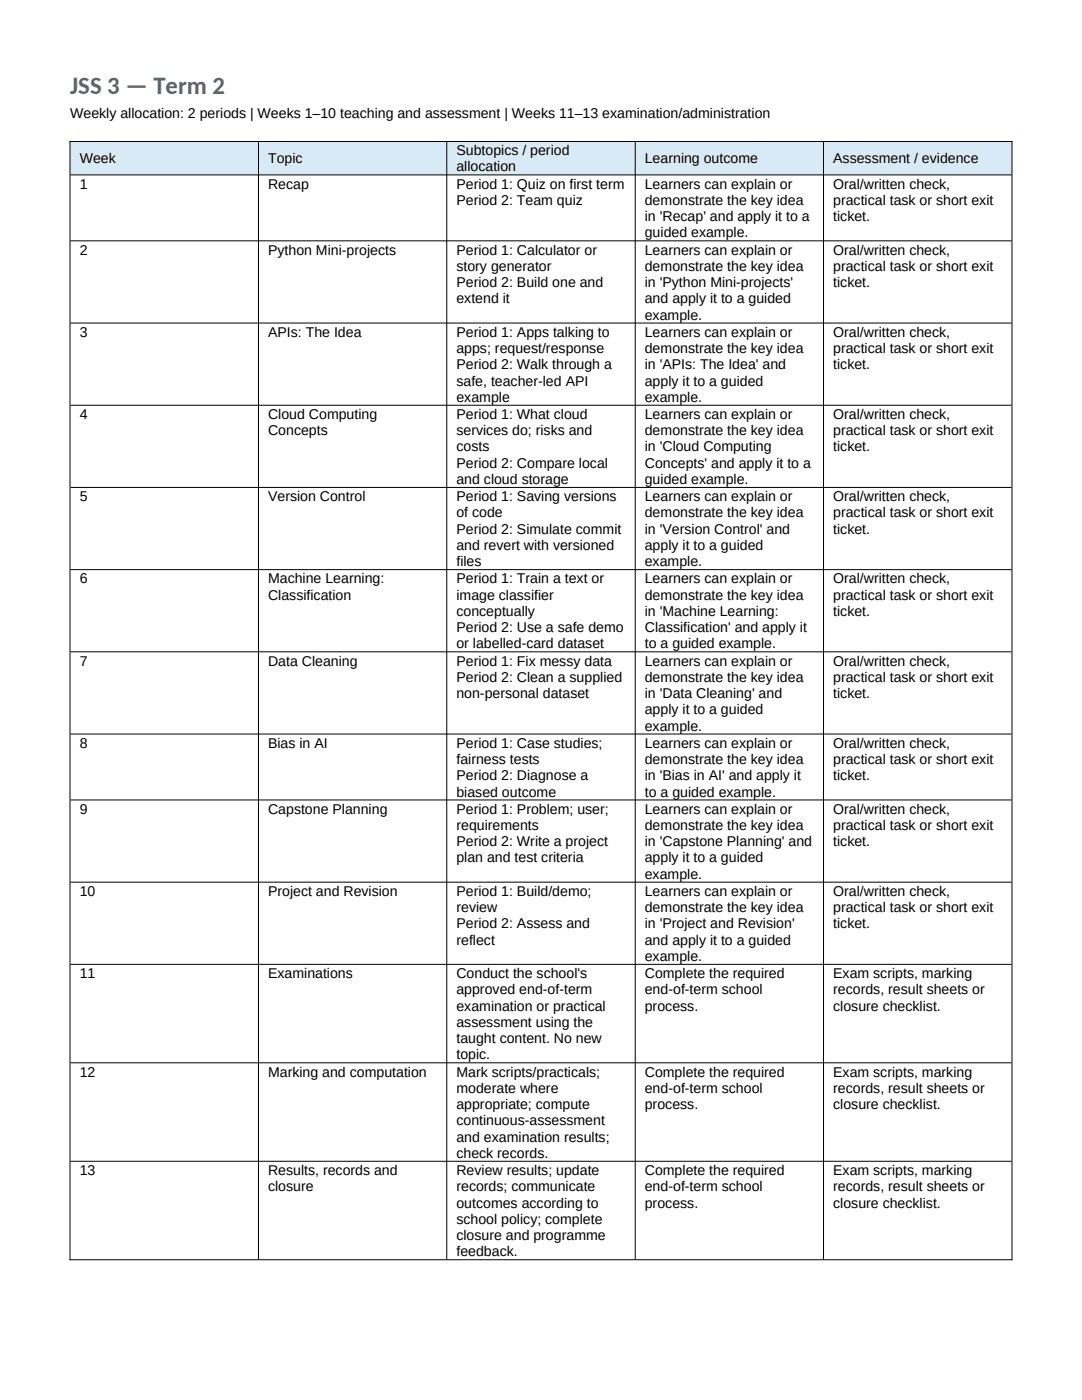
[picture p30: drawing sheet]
<svg xmlns="http://www.w3.org/2000/svg" width="216mm" height="279mm" viewBox="0 0 216 279" stroke-linecap="round" stroke-linejoin="round" font-family="sans-serif">
<defs><g id="words">
<text font-size="4.9" fill="#365f91" x="14" y="18.7">JSS 3 — Term 2</text>
<g font-size="2.8">
<text x="14" y="23.5">Weekly allocation: 2 periods | Weeks 1–10 teaching and assessment | Weeks 11–13 examination/administration</text>
<text x="15.9" y="32.6">Week</text>
<text x="53.5" y="32.6">Topic</text>
<text x="91.1" y="31">Subtopics / period</text>
<text x="91.1" y="34.2">allocation</text>
<text x="128.7" y="32.6">Learning outcome</text>
<text x="166.3" y="32.6">Assessment / evidence</text>
<text x="15.9" y="37.6">1</text>
<text x="53.5" y="37.6">Recap</text>
<text x="91.1" y="37.6">Period 1: Quiz on first term</text>
<text x="91.1" y="40.9">Period 2: Team quiz</text>
<text x="128.7" y="37.6">Learners can explain or</text>
<text x="128.7" y="40.9">demonstrate the key idea</text>
<text x="166.3" y="37.6">Oral/written check,</text>
<text x="166.3" y="40.9">practical task or short exit</text>
<text x="128.7" y="44.1">in 'Recap' and apply it to a</text>
<text x="128.7" y="47.4">guided example.</text>
<text x="166.3" y="44.1">ticket.</text>
<text x="15.9" y="50.8">2</text>
<text x="53.5" y="50.8">Python Mini-projects</text>
<text x="91.1" y="50.8">Period 1: Calculator or</text>
<text x="128.7" y="50.8">Learners can explain or</text>
<text x="166.3" y="50.8">Oral/written check,</text>
<text x="91.1" y="54">story generator</text>
<text x="91.1" y="57.3">Period 2: Build one and</text>
<text x="128.7" y="54">demonstrate the key idea</text>
<text x="128.7" y="57.3">in 'Python Mini-projects'</text>
<text x="166.3" y="54">practical task or short exit</text>
<text x="166.3" y="57.3">ticket.</text>
<text x="91.1" y="60.5">extend it</text>
<text x="128.7" y="60.5">and apply it to a guided</text>
<text x="128.7" y="63.8">example.</text>
<text x="15.9" y="67.2">3</text>
<text x="53.5" y="67.2">APIs: The Idea</text>
<text x="91.1" y="67.2">Period 1: Apps talking to</text>
<text x="91.1" y="70.4">apps; request/response</text>
<text x="128.7" y="67.2">Learners can explain or</text>
<text x="128.7" y="70.4">demonstrate the key idea</text>
<text x="166.3" y="67.2">Oral/written check,</text>
<text x="166.3" y="70.4">practical task or short exit</text>
<text x="91.1" y="73.7">Period 2: Walk through a</text>
<text x="91.1" y="76.9">safe, teacher-led API</text>
<text x="128.7" y="73.7">in 'APIs: The Idea' and</text>
<text x="128.7" y="76.9">apply it to a guided</text>
<text x="166.3" y="73.7">ticket.</text>
<text x="15.9" y="83.6">4</text>
<text x="53.5" y="83.6">Cloud Computing</text>
<text x="91.1" y="80.2">example</text>
<text x="91.1" y="83.6">Period 1: What cloud</text>
<text x="128.7" y="80.2">example.</text>
<text x="128.7" y="83.6">Learners can explain or</text>
<text x="166.3" y="83.6">Oral/written check,</text>
<text x="53.5" y="86.9">Concepts</text>
<text x="91.1" y="86.9">services do; risks and</text>
<text x="128.7" y="86.9">demonstrate the key idea</text>
<text x="166.3" y="86.9">practical task or short exit</text>
<text x="91.1" y="90.1">costs</text>
<text x="91.1" y="93.3">Period 2: Compare local</text>
<text x="128.7" y="90.1">in 'Cloud Computing</text>
<text x="128.7" y="93.3">Concepts' and apply it to a</text>
<text x="166.3" y="90.1">ticket.</text>
<text x="15.9" y="100">5</text>
<text x="53.5" y="100">Version Control</text>
<text x="91.1" y="96.6">and cloud storage</text>
<text x="91.1" y="100">Period 1: Saving versions</text>
<text x="128.7" y="96.6">guided example.</text>
<text x="128.7" y="100">Learners can explain or</text>
<text x="166.3" y="100">Oral/written check,</text>
<text x="91.1" y="103.3">of code</text>
<text x="91.1" y="106.5">Period 2: Simulate commit</text>
<text x="128.7" y="103.3">demonstrate the key idea</text>
<text x="128.7" y="106.5">in 'Version Control' and</text>
<text x="166.3" y="103.3">practical task or short exit</text>
<text x="166.3" y="106.5">ticket.</text>
<text x="91.1" y="109.7">and revert with versioned</text>
<text x="91.1" y="113">files</text>
<text x="128.7" y="109.7">apply it to a guided</text>
<text x="128.7" y="113">example.</text>
<text x="15.9" y="116.4">6</text>
<text x="53.5" y="116.4">Machine Learning:</text>
<text x="53.5" y="119.7">Classification</text>
<text x="91.1" y="116.4">Period 1: Train a text or</text>
<text x="91.1" y="119.7">image classifier</text>
<text x="128.7" y="116.4">Learners can explain or</text>
<text x="128.7" y="119.7">demonstrate the key idea</text>
<text x="166.3" y="116.4">Oral/written check,</text>
<text x="166.3" y="119.7">practical task or short exit</text>
<text x="91.1" y="122.9">conceptually</text>
<text x="128.7" y="122.9">in 'Machine Learning:</text>
<text x="166.3" y="122.9">ticket.</text>
<text x="91.1" y="126.2">Period 2: Use a safe demo</text>
<text x="91.1" y="129.4">or labelled-card dataset</text>
<text x="128.7" y="126.2">Classification' and apply it</text>
<text x="128.7" y="129.4">to a guided example.</text>
<text x="15.9" y="132.8">7</text>
<text x="53.5" y="132.8">Data Cleaning</text>
<text x="91.1" y="132.8">Period 1: Fix messy data</text>
<text x="91.1" y="136.1">Period 2: Clean a supplied</text>
<text x="128.7" y="132.8">Learners can explain or</text>
<text x="128.7" y="136.1">demonstrate the key idea</text>
<text x="166.3" y="132.8">Oral/written check,</text>
<text x="166.3" y="136.1">practical task or short exit</text>
<text x="91.1" y="139.3">non-personal dataset</text>
<text x="128.7" y="139.3">in 'Data Cleaning' and</text>
<text x="128.7" y="142.6">apply it to a guided</text>
<text x="166.3" y="139.3">ticket.</text>
<text x="15.9" y="149.2">8</text>
<text x="53.5" y="149.2">Bias in AI</text>
<text x="91.1" y="149.2">Period 1: Case studies;</text>
<text x="128.7" y="145.8">example.</text>
<text x="128.7" y="149.2">Learners can explain or</text>
<text x="166.3" y="149.2">Oral/written check,</text>
<text x="91.1" y="152.5">fairness tests</text>
<text x="91.1" y="155.7">Period 2: Diagnose a</text>
<text x="128.7" y="152.5">demonstrate the key idea</text>
<text x="128.7" y="155.7">in 'Bias in AI' and apply it</text>
<text x="166.3" y="152.5">practical task or short exit</text>
<text x="166.3" y="155.7">ticket.</text>
<text x="91.1" y="159">biased outcome</text>
<text x="128.7" y="159">to a guided example.</text>
<text x="15.9" y="162.4">9</text>
<text x="53.5" y="162.4">Capstone Planning</text>
<text x="91.1" y="162.4">Period 1: Problem; user;</text>
<text x="91.1" y="165.6">requirements</text>
<text x="128.7" y="162.4">Learners can explain or</text>
<text x="128.7" y="165.6">demonstrate the key idea</text>
<text x="166.3" y="162.4">Oral/written check,</text>
<text x="166.3" y="165.6">practical task or short exit</text>
<text x="91.1" y="168.9">Period 2: Write a project</text>
<text x="91.1" y="172.1">plan and test criteria</text>
<text x="128.7" y="168.9">in 'Capstone Planning' and</text>
<text x="128.7" y="172.1">apply it to a guided</text>
<text x="166.3" y="168.9">ticket.</text>
<text x="15.9" y="178.8">10</text>
<text x="53.5" y="178.8">Project and Revision</text>
<text x="91.1" y="178.8">Period 1: Build/demo;</text>
<text x="128.7" y="175.4">example.</text>
<text x="128.7" y="178.8">Learners can explain or</text>
<text x="166.3" y="178.8">Oral/written check,</text>
<text x="91.1" y="182">review</text>
<text x="91.1" y="185.3">Period 2: Assess and</text>
<text x="128.7" y="182">demonstrate the key idea</text>
<text x="128.7" y="185.3">in 'Project and Revision'</text>
<text x="166.3" y="182">practical task or short exit</text>
<text x="166.3" y="185.3">ticket.</text>
<text x="91.1" y="188.5">reflect</text>
<text x="128.7" y="188.5">and apply it to a guided</text>
<text x="128.7" y="191.8">example.</text>
<text x="15.9" y="195.2">11</text>
<text x="53.5" y="195.2">Examinations</text>
<text x="91.1" y="195.2">Conduct the school's</text>
<text x="128.7" y="195.2">Complete the required</text>
<text x="166.3" y="195.2">Exam scripts, marking</text>
<text x="91.1" y="198.4">approved end-of-term</text>
<text x="91.1" y="201.7">examination or practical</text>
<text x="128.7" y="198.4">end-of-term school</text>
<text x="128.7" y="201.7">process.</text>
<text x="166.3" y="198.4">records, result sheets or</text>
<text x="166.3" y="201.7">closure checklist.</text>
<text x="91.1" y="204.9">assessment using the</text>
<text x="91.1" y="208.2">taught content. No new</text>
<text x="15.9" y="214.8">12</text>
<text x="53.5" y="214.8">Marking and computation</text>
<text x="91.1" y="211.4">topic.</text>
<text x="91.1" y="214.8">Mark scripts/practicals;</text>
<text x="128.7" y="214.8">Complete the required</text>
<text x="166.3" y="214.8">Exam scripts, marking</text>
<text x="91.1" y="218.1">moderate where</text>
<text x="91.1" y="221.3">appropriate; compute</text>
<text x="128.7" y="218.1">end-of-term school</text>
<text x="128.7" y="221.3">process.</text>
<text x="166.3" y="218.1">records, result sheets or</text>
<text x="166.3" y="221.3">closure checklist.</text>
<text x="91.1" y="224.6">continuous-assessment</text>
<text x="91.1" y="227.8">and examination results;</text>
<text x="91.1" y="231.1">check records.</text>
<text x="15.9" y="234.5">13</text>
<text x="53.5" y="234.5">Results, records and</text>
<text x="53.5" y="237.7">closure</text>
<text x="91.1" y="234.5">Review results; update</text>
<text x="91.1" y="237.7">records; communicate</text>
<text x="128.7" y="234.5">Complete the required</text>
<text x="128.7" y="237.7">end-of-term school</text>
<text x="166.3" y="234.5">Exam scripts, marking</text>
<text x="166.3" y="237.7">records, result sheets or</text>
<text x="91.1" y="241">outcomes according to</text>
<text x="91.1" y="244.2">school policy; complete</text>
<text x="128.7" y="241">process.</text>
<text x="166.3" y="241">closure checklist.</text>
<text x="91.1" y="247.5">closure and programme</text>
<text x="91.1" y="250.7">feedback.</text>
</g>
</g></defs>
<g fill="#d9eaf7">
<path d="M14 28.2h37.6v6.6h-37.6z" fill-rule="evenodd"/>
<path d="M51.6 28.2h37.5v6.6h-37.5z" fill-rule="evenodd"/>
<path d="M89.1 28.2h37.6v6.6h-37.6z" fill-rule="evenodd"/>
<path d="M126.8 28.2h37.5v6.6h-37.5z" fill-rule="evenodd"/>
<path d="M164.3 28.2h37.6v6.6h-37.6z" fill-rule="evenodd"/>
<path d="M14 28.2h37.6v6.6h-37.6z" fill-rule="evenodd"/>
<path d="M51.6 28.2h37.5v6.6h-37.5z" fill-rule="evenodd"/>
<path d="M89.1 28.2h37.6v6.6h-37.6z" fill-rule="evenodd"/>
<path d="M126.8 28.2h37.5v6.6h-37.5z" fill-rule="evenodd"/>
<path d="M164.3 28.2h37.6v6.6h-37.6z" fill-rule="evenodd"/>
</g>
<g fill="none" stroke="#000" stroke-width=".2">
<path d="M13.9 28.2h188.1M14 28.2v223.3M14.1 34.9h187.7M51.6 28.3v223M89.1 28.3v223M126.8 28.3v223M164.3 28.3v223M201.9 28.2v223.3M14.1 48.1h187.7M14.1 64.5h187.7M14.1 80.9h187.7M14.1 97.3h187.7"/>
<path d="M14.1 113.7h187.7M14.1 130.1h187.7M14.1 146.5h187.7M14.1 159.6h187.7M14.1 176.1h187.7M14.1 192.5h187.7M14.1 212.1h187.7M14.1 231.8h187.7M13.9 251.4h188.1"/>
</g>
<use href="#words"/>
</svg>
